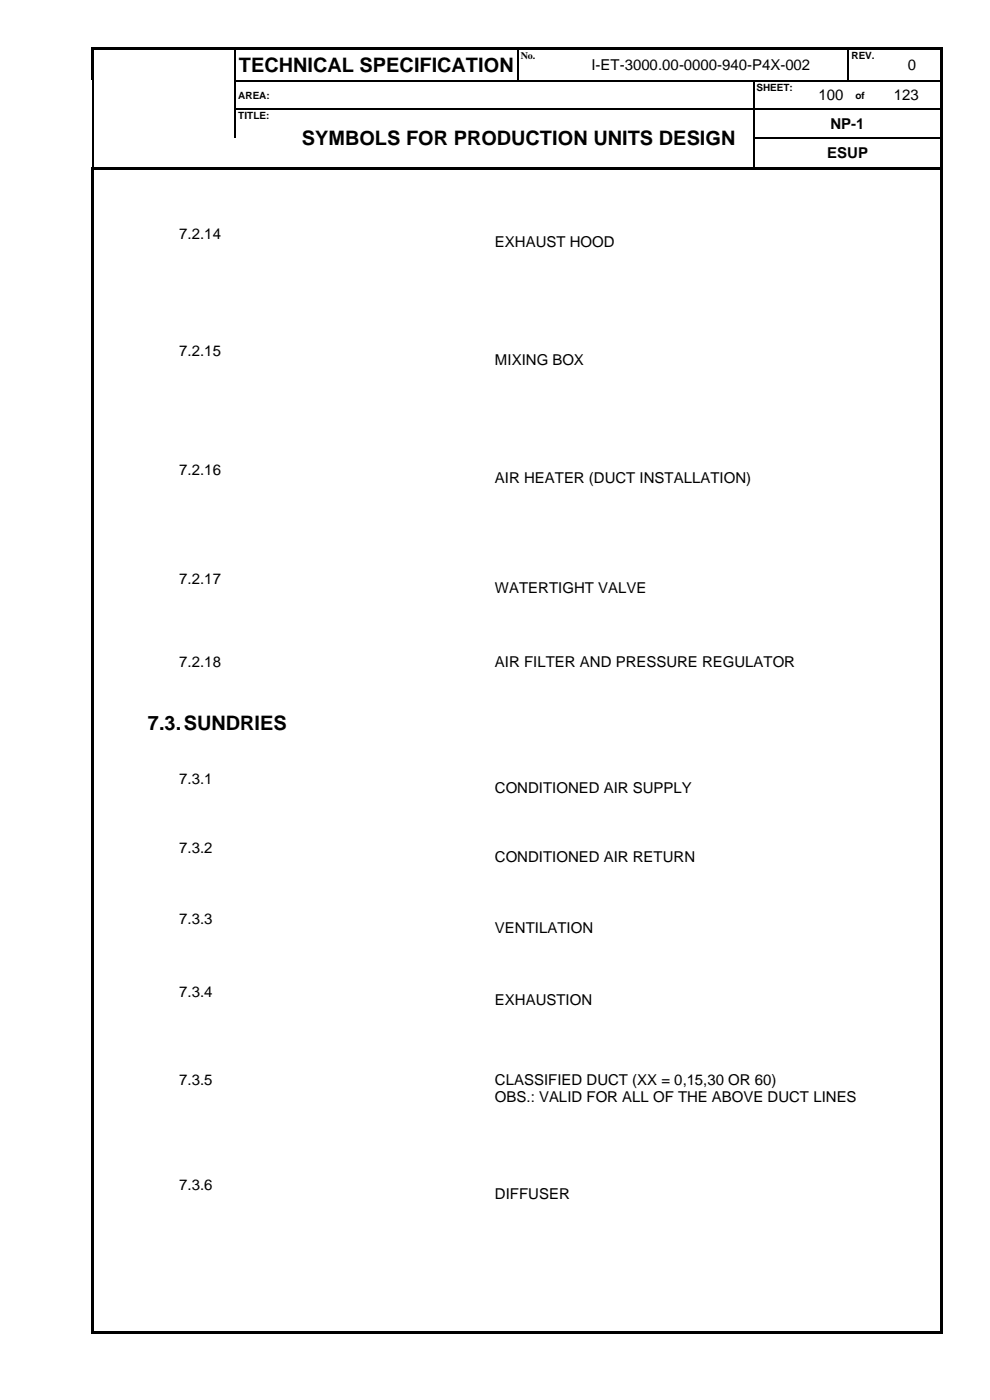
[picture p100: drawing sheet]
<svg xmlns="http://www.w3.org/2000/svg" width="210mm" height="297mm" viewBox="0 0 210 297" stroke-linecap="round" stroke-linejoin="round" font-family="sans-serif">
<defs><g id="words">
<g font-size="4.2">
<text x="50.6" y="15.3">TECHNICAL SPECIFICATION</text>
<text x="64" y="30.9">SYMBOLS FOR PRODUCTION UNITS DESIGN</text>
<text x="31.4" y="154.9">7.3.SUNDRIES</text>
</g>
<g font-size="3.2">
<text x="125.5" y="14.9">I-ET-3000.00-0000-940-P4X-002</text>
<text x="192.6" y="14.9">0</text>
<text x="173.6" y="21.3">100</text>
<text x="189.6" y="21.3">123</text>
<text x="176.2" y="27.3">NP-1</text>
<text x="175.5" y="33.6">ESUP</text>
<text x="38" y="50.6">7.2.14</text>
<text x="105" y="52.5">EXHAUST HOOD</text>
<text x="38" y="75.6">7.2.15</text>
<text x="105" y="77.4">MIXING BOX</text>
<text x="38" y="100.7">7.2.16</text>
<text x="105" y="102.5">AIR HEATER (DUCT INSTALLATION)</text>
<text x="38" y="124">7.2.17</text>
<text x="105" y="125.8">WATERTIGHT VALVE</text>
<text x="38" y="141.5">7.2.18</text>
<text x="105" y="141.5">AIR FILTER AND PRESSURE REGULATOR</text>
<text x="38" y="166.4">7.3.1</text>
<text x="105" y="168.2">CONDITIONED AIR SUPPLY</text>
<text x="38" y="181">7.3.2</text>
<text x="105" y="182.9">CONDITIONED AIR RETURN</text>
<text x="38" y="196.2">7.3.3</text>
<text x="105" y="198">VENTILATION</text>
<text x="38" y="211.5">7.3.4</text>
<text x="105" y="213.3">EXHAUSTION</text>
<text x="38" y="230.3">7.3.5</text>
<text x="105" y="230.3">CLASSIFIED DUCT (XX = 0,15,30 OR 60)</text>
<text x="105" y="233.9">OBS.: VALID FOR ALL OF THE ABOVE DUCT LINES</text>
<text x="38" y="252.5">7.3.6</text>
<text x="105" y="254.3">DIFFUSER</text>
</g>
<g font-size="2.1">
<text x="110.5" y="12.5">No.</text>
<text x="180.6" y="12.5">REV.</text>
<text x="50.6" y="20.9">AREA:</text>
<text x="160.5" y="19.3">SHEET:</text>
<text x="181.5" y="20.9">of</text>
<text x="50.6" y="25.2">TITLE:</text>
</g>
</g></defs>
<g fill="#000">
<path d="M19.3 10h.6v.5h-.6z" fill-rule="evenodd"/>
<path d="M19.3 10h.6v.5h-.6z" fill-rule="evenodd"/>
<path d="M19.3 10.5h.6v6.5h-.6z" fill-rule="evenodd"/>
<path d="M19.6 17h.3v.3h-.3z" fill-rule="evenodd"/>
<path d="M19.9 10h29.9v.5h-29.9z" fill-rule="evenodd"/>
<path d="M49.8 10.5h.2z" fill-rule="evenodd"/>
<path d="M49.8 10h.5v.5h-.5z" fill-rule="evenodd"/>
<path d="M49.8 17h.2v.3h-.2z" fill-rule="evenodd"/>
<path d="M50.3 10h59.5v.5h-59.5z" fill-rule="evenodd"/>
<path d="M109.8 10.5h.3z" fill-rule="evenodd"/>
<path d="M109.8 10h.5v.5h-.5z" fill-rule="evenodd"/>
<path d="M109.8 17h.3v.3h-.3z" fill-rule="evenodd"/>
<path d="M110.3 10h7.2v.5h-7.2z" fill-rule="evenodd"/>
<path d="M117.5 10h.5v.5h-.5z" fill-rule="evenodd"/>
<path d="M117.5 17h.2v.3h-.2z" fill-rule="evenodd"/>
<path d="M118 10h61.9v.5h-61.9z" fill-rule="evenodd"/>
<path d="M159.8 17h.3v.3h-.3z" fill-rule="evenodd"/>
<path d="M172.5 17h.3v.3h-.3z" fill-rule="evenodd"/>
<path d="M179.9 10.5h.2z" fill-rule="evenodd"/>
<path d="M179.9 10h.5v.5h-.5z" fill-rule="evenodd"/>
<path d="M179.9 17h.2v.3h-.2z" fill-rule="evenodd"/>
<path d="M180.1 17h.3v.3h-.3z" fill-rule="evenodd"/>
<path d="M180.4 10h7.1v.5h-7.1z" fill-rule="evenodd"/>
<path d="M185 17h.2v.3h-.2z" fill-rule="evenodd"/>
<path d="M187.5 10h.5v.5h-.5z" fill-rule="evenodd"/>
<path d="M187.5 17h.2v.3h-.2z" fill-rule="evenodd"/>
<path d="M188 10h11.6v.5h-11.6z" fill-rule="evenodd"/>
<path d="M199.6 10h.5v.5h-.5z" fill-rule="evenodd"/>
<path d="M199.6 10h.5v.5h-.5z" fill-rule="evenodd"/>
<path d="M199.6 10.5h.5v6.5h-.5z" fill-rule="evenodd"/>
<path d="M199.6 17h.5v.3h-.5z" fill-rule="evenodd"/>
<path d="M19.5 35.4h.5v.6h-.5z" fill-rule="evenodd"/>
<path d="M19.5 35.4h.5v.5h-.5z" fill-rule="evenodd"/>
<path d="M19.6 23h.3v.2h-.3z" fill-rule="evenodd"/>
<path d="M19.6 29.2h.3v.3h-.3z" fill-rule="evenodd"/>
<path d="M20 35.4h.5v.5h-.5z" fill-rule="evenodd"/>
<path d="M20.5 35.4h29.4v.5h-29.4z" fill-rule="evenodd"/>
<path d="M49.8 23h.2v.2h-.2z" fill-rule="evenodd"/>
<path d="M49.9 35.4h.5v.5h-.5z" fill-rule="evenodd"/>
<path d="M50.4 35.4h9.8v.5h-9.8z" fill-rule="evenodd"/>
<path d="M60.2 23h.3v.2h-.3z" fill-rule="evenodd"/>
<path d="M60.2 35.4h.6v.5h-.6z" fill-rule="evenodd"/>
<path d="M60.8 35.4h99v.5h-99z" fill-rule="evenodd"/>
<path d="M159.8 23h.3v.2h-.3z" fill-rule="evenodd"/>
<path d="M159.8 29.2h.3v.3h-.3z" fill-rule="evenodd"/>
<path d="M159.8 35.4h.6v.5h-.6z" fill-rule="evenodd"/>
<path d="M160.4 35.4h39.2v.5h-39.2z" fill-rule="evenodd"/>
<path d="M172.5 23h.3v.2h-.3z" fill-rule="evenodd"/>
<path d="M180 23h.2v.2h-.2z" fill-rule="evenodd"/>
<path d="M185 23h.2v.2h-.2z" fill-rule="evenodd"/>
<path d="M199.6 17.3h.5v5.7h-.5z" fill-rule="evenodd"/>
<path d="M199.6 23h.5v.2h-.5z" fill-rule="evenodd"/>
<path d="M199.6 23.2h.5v6h-.5z" fill-rule="evenodd"/>
<path d="M199.6 29.2h.5v.3h-.5z" fill-rule="evenodd"/>
<path d="M199.6 29.5h.5v5.9h-.5z" fill-rule="evenodd"/>
<path d="M199.6 35.4h.5v.6h-.5z" fill-rule="evenodd"/>
<path d="M19.5 36h.5v246.5h-.5z" fill-rule="evenodd"/>
<path d="M19.5 282.5h.5v.5h-.5z" fill-rule="evenodd"/>
<path d="M19.5 282.5h.5v.5h-.5z" fill-rule="evenodd"/>
<path d="M20 282.5h179.6v.5h-179.6z" fill-rule="evenodd"/>
<path d="M199.6 36h.5v246.5h-.5z" fill-rule="evenodd"/>
<path d="M199.6 282.5h.5v.5h-.5z" fill-rule="evenodd"/>
<path d="M199.6 282.5h.5v.5h-.5z" fill-rule="evenodd"/>
</g>
<g fill="none" stroke="#000" stroke-width=".25">
<path d="M19.7 17.3v5.7M49.9 10.5v6.5M49.9 17.3v5.7M50 17.1h59.8M110 10.5v6.5M110.1 17.1h7.4M117.7 17.1h42.1M160 17.3v5.7M160.1 17.1h12.4M172.8 17.1h7.1M180 10.5v6.5M180.4 17.1h4.6"/>
<path d="M185.2 17.1h2.3M187.7 17.1h11.9M19.7 23.2v6M19.7 29.5v5.9M49.9 23.2v6M50 23.1h10.2M60.5 23.1h99.3M160 23.2v6M160 29.5v5.9M160.1 23.1h12.4M160.1 29.3h39.5M172.8 23.1h7.2"/>
<path d="M180.2 23.1h4.8M185.2 23.1h14.4"/>
</g>
<use href="#words"/>
</svg>
